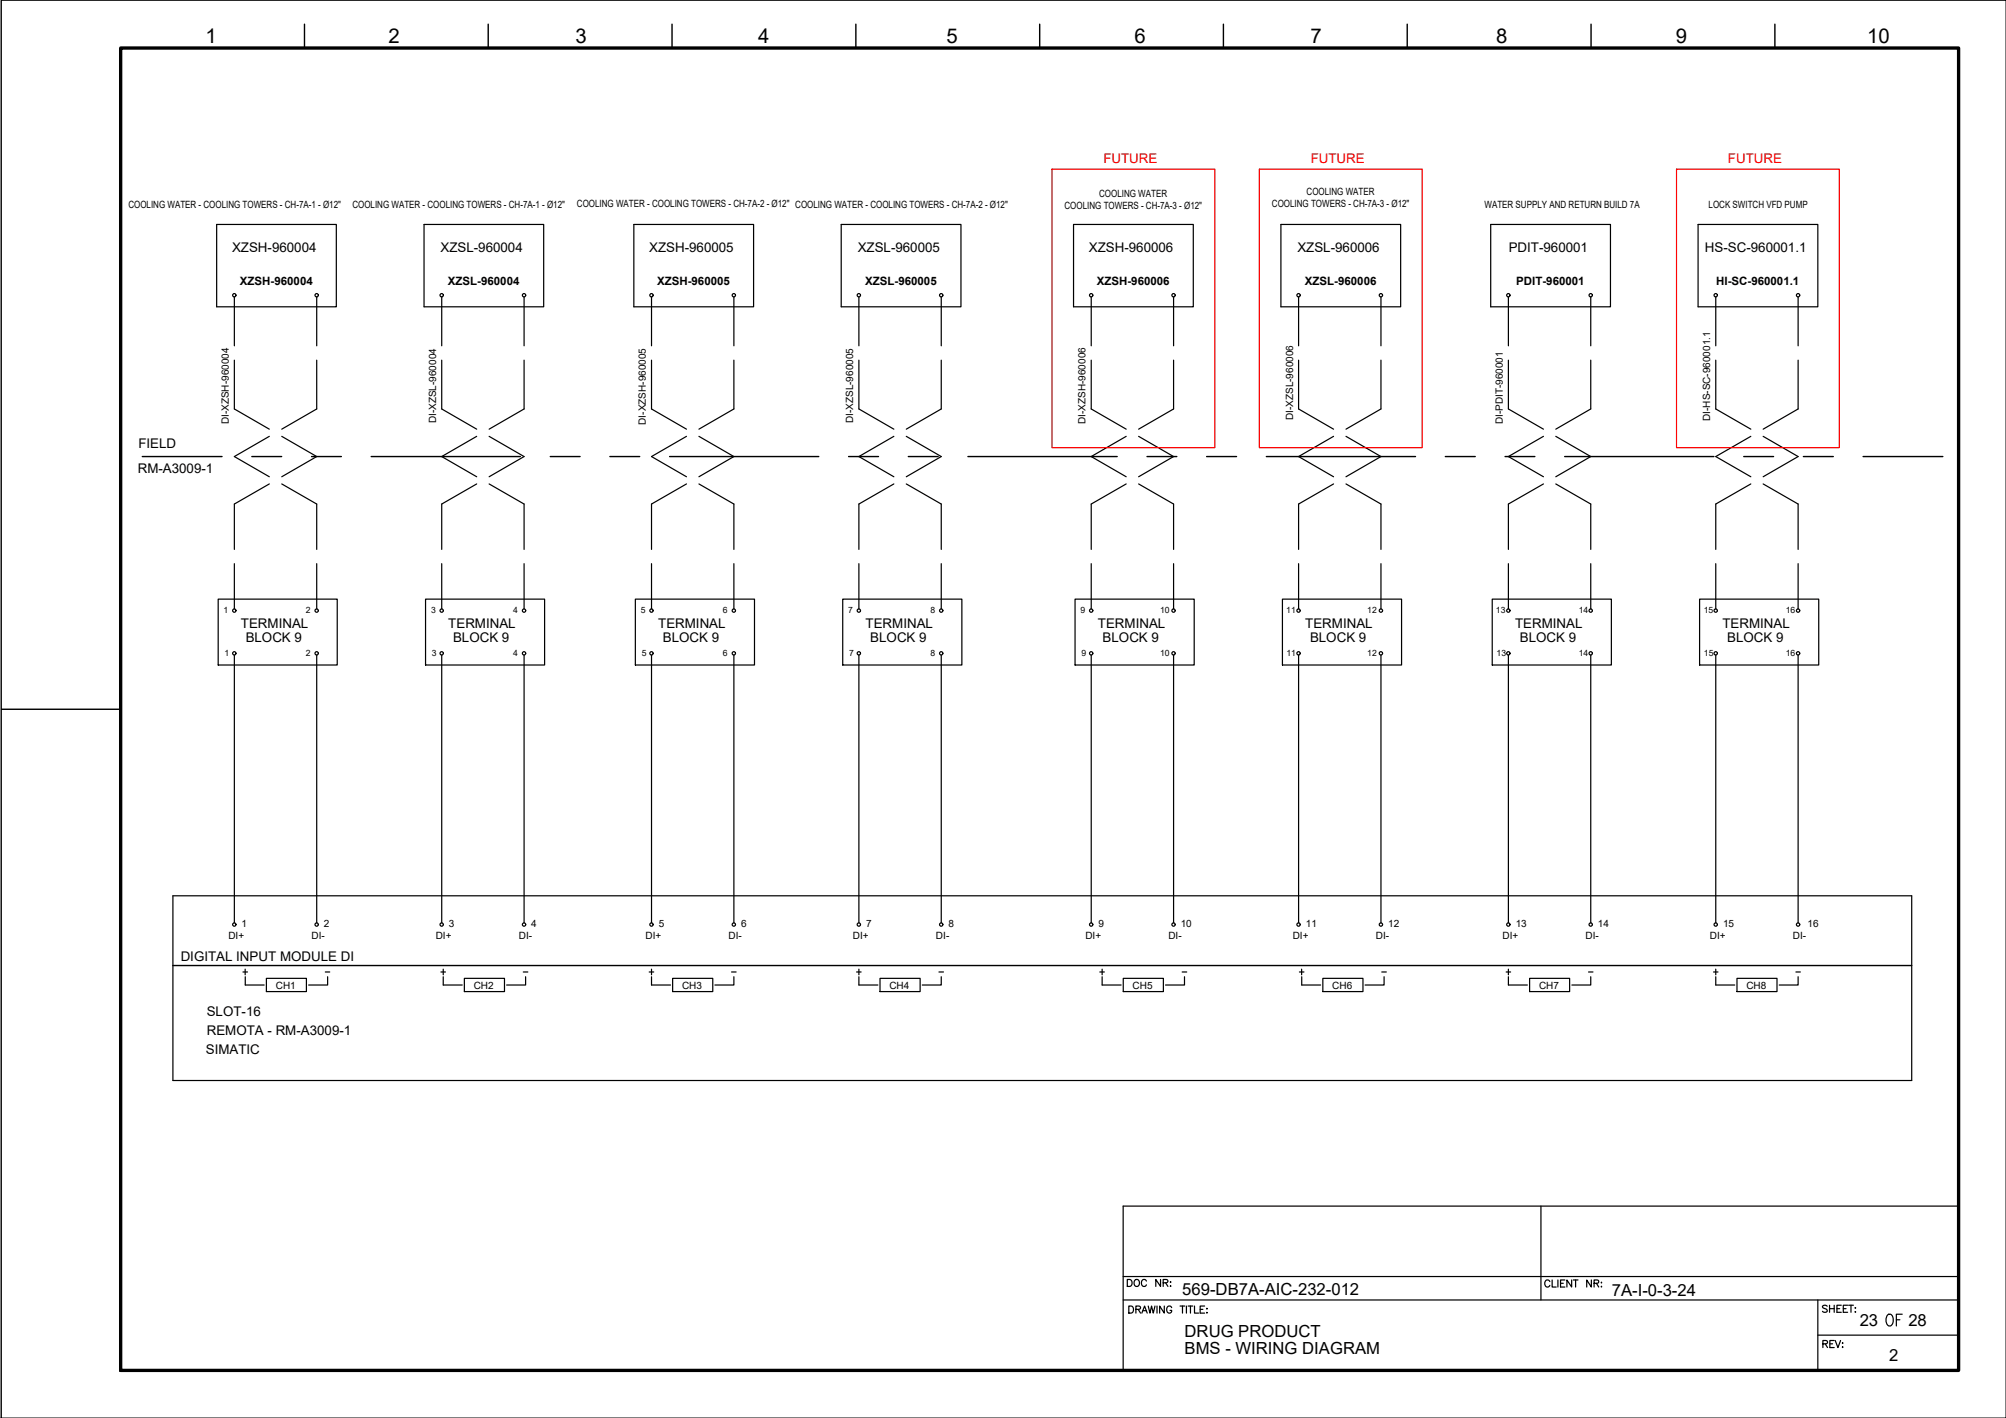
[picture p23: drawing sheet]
<svg xmlns="http://www.w3.org/2000/svg" width="420mm" height="297mm" viewBox="0 0 420 297" stroke-linecap="round" stroke-linejoin="round" font-family="sans-serif">
<defs><g id="words">
<text font-size="5.7" x="394.1" y="279">OF</text>
<text font-size="4.4" x="235.3" y="270.6">DOC NR:</text>
<g font-size="4.3">
<text x="43.1" y="9">1</text>
<text x="81.4" y="9">2</text>
<text x="120.5" y="9">3</text>
<text x="158.8" y="9">4</text>
<text x="198.3" y="9">5</text>
<text x="237.6" y="9">6</text>
<text x="274.5" y="9">7</text>
<text x="313.4" y="9">8</text>
<text x="351" y="9">9</text>
<text x="391.1" y="9">10</text>
</g>
<g font-size="4">
<text x="135.1" y="205.3">+</text>
<text x="178.5" y="205.3">+</text>
<text x="229.3" y="205.3">+</text>
<text x="271.3" y="205.3">+</text>
</g>
<g font-size="3.5">
<text x="247.6" y="271.3">569-DB7A-AIC-232-012</text>
<text x="337.6" y="271.4">7A-I-0-3-24</text>
<text x="248.1" y="280.1">DRUG PRODUCT</text>
<text x="389.5" y="277.7">23</text>
<text x="399.7" y="277.7">28</text>
<text x="248.1" y="283.7">BMS - WIRING DIAGRAM</text>
<text x="395.7" y="285.1">2</text>
</g>
<g font-size="2.8" fill="#f00">
<text x="231.1" y="34.2">FUTURE</text>
<text x="274.5" y="34.2">FUTURE</text>
<text x="361.9" y="34.2">FUTURE</text>
</g>
<g font-size="2.8">
<text x="48.6" y="52.8">XZSH-960004</text>
<text x="92.3" y="52.8">XZSL-960004</text>
<text x="136" y="52.8">XZSH-960005</text>
<text x="179.6" y="52.8">XZSL-960005</text>
<text x="228.1" y="52.8">XZSH-960006</text>
<text x="271.7" y="52.8">XZSL-960006</text>
<text x="316" y="52.8">PDIT-960001</text>
<text x="357.1" y="52.8">HS-SC-960001.1</text>
<text x="29" y="93.9">FIELD</text>
<text x="28.9" y="99">RM-A3009-1</text>
<text x="50.5" y="131.6">TERMINAL</text>
<text x="93.9" y="131.6">TERMINAL</text>
<text x="137.9" y="131.6">TERMINAL</text>
<text x="181.3" y="131.6">TERMINAL</text>
<text x="230" y="131.6">TERMINAL</text>
<text x="273.4" y="131.6">TERMINAL</text>
<text x="317.3" y="131.6">TERMINAL</text>
<text x="360.8" y="131.6">TERMINAL</text>
<text x="51.5" y="134.5">BLOCK 9</text>
<text x="94.9" y="134.5">BLOCK 9</text>
<text x="138.9" y="134.5">BLOCK 9</text>
<text x="182.3" y="134.5">BLOCK 9</text>
<text x="230.9" y="134.5">BLOCK 9</text>
<text x="274.4" y="134.5">BLOCK 9</text>
<text x="318.3" y="134.5">BLOCK 9</text>
<text x="361.8" y="134.5">BLOCK 9</text>
<text x="37.8" y="201.4">DIGITAL INPUT MODULE DI</text>
<text x="43.3" y="212.8">SLOT-16</text>
<text x="43.1" y="220.8">SIMATIC</text>
<text x="43.3" y="216.9">REMOTA - RM-A3009-1</text>
</g>
<g font-size="2.6">
<text x="67.4" y="205">-</text>
<text x="108.7" y="205">-</text>
<text x="152.4" y="205">-</text>
<text x="195.8" y="205">-</text>
<text x="246.6" y="205">-</text>
<text x="288.6" y="205">-</text>
<text x="332" y="205">-</text>
<text x="375.4" y="205">-</text>
</g>
<g font-size="2.4">
<text x="50.2" y="59.8">XZSH-960004</text>
<text x="93.8" y="59.8">XZSL-960004</text>
<text x="137.6" y="59.8">XZSH-960005</text>
<text x="181.2" y="59.8">XZSL-960005</text>
<text x="229.7" y="59.8">XZSH-960006</text>
<text x="273.3" y="59.8">XZSL-960006</text>
<text x="317.6" y="59.8">PDIT-960001</text>
<text x="359.5" y="59.8">HI-SC-960001.1</text>
</g>
<g font-size="2.1">
<text x="230.2" y="41.2">COOLING WATER</text>
<text x="273.7" y="40.9">COOLING WATER</text>
<text x="26.9" y="43.7">COOLING WATER - COOLING TOWERS - CH-7A-1 - Ø12&quot;</text>
<text x="73.8" y="43.7">COOLING WATER - COOLING TOWERS - CH-7A-1 - Ø12&quot;</text>
<text x="120.8" y="43.3">COOLING WATER - COOLING TOWERS - CH-7A-2 - Ø12&quot; COOLING WATER - COOLING TOWERS - CH-7A-2 - Ø12&quot;</text>
<text x="223" y="43.8">COOLING TOWERS - CH-7A-3 - Ø12&quot;</text>
<text x="266.4" y="43.4">COOLING TOWERS - CH-7A-3 - Ø12&quot;</text>
<text x="310.9" y="43.7">WATER SUPPLY AND RETURN BUILD 7A</text>
<text x="357.9" y="43.7">LOCK SWITCH VFD PUMP</text>
<text x="47.9" y="88.9" transform="rotate(-90 47.9 88.9)">DI-XZSH-960004</text>
<text x="91.3" y="88.7" transform="rotate(-90 91.3 88.7)">DI-XZSL-960004</text>
<text x="135.3" y="89" transform="rotate(-90 135.3 89)">DI-XZSH-960005</text>
<text x="178.7" y="88.7" transform="rotate(-90 178.7 88.7)">DI-XZSL-960005</text>
<text x="227.4" y="88.8" transform="rotate(-90 227.4 88.8)">DI-XZSH-960006</text>
<text x="270.8" y="88" transform="rotate(-90 270.8 88)">DI-XZSL-960006</text>
<text x="314.8" y="88.9" transform="rotate(-90 314.8 88.9)">DI-PDIT-960001</text>
<text x="358.2" y="88.2" transform="rotate(-90 358.2 88.2)">DI-HS-SC-960001.1</text>
<text x="47.8" y="196.7">DI+</text>
<text x="50.6" y="194.1">1</text>
<text x="65.2" y="196.7">DI-</text>
<text x="67.8" y="194.1">2</text>
<text x="91.3" y="196.7">DI+</text>
<text x="94" y="194.1">3</text>
<text x="108.7" y="196.7">DI-</text>
<text x="111.3" y="194.1">4</text>
<text x="135.2" y="196.7">DI+</text>
<text x="138" y="194.1">5</text>
<text x="152.6" y="196.7">DI-</text>
<text x="155.2" y="194.1">6</text>
<text x="178.6" y="196.7">DI+</text>
<text x="181.4" y="194.1">7</text>
<text x="196" y="196.7">DI-</text>
<text x="198.6" y="194.1">8</text>
<text x="227.3" y="196.7">DI+</text>
<text x="230.1" y="194.1">9</text>
<text x="244.7" y="196.7">DI-</text>
<text x="247.3" y="194.1">10</text>
<text x="270.8" y="196.7">DI+</text>
<text x="273.5" y="194.1">11</text>
<text x="288.2" y="196.7">DI-</text>
<text x="290.7" y="194.1">12</text>
<text x="314.7" y="196.7">DI+</text>
<text x="317.5" y="194.1">13</text>
<text x="332.1" y="196.7">DI-</text>
<text x="334.7" y="194.1">14</text>
<text x="358.1" y="196.7">DI+</text>
<text x="360.9" y="194.1">15</text>
<text x="375.5" y="196.7">DI-</text>
<text x="378.6" y="194.1">16</text>
<text x="57.8" y="207.1">CH1</text>
<text x="99.2" y="207.1">CH2</text>
<text x="142.9" y="207.1">CH3</text>
<text x="186.3" y="207.1">CH4</text>
<text x="237.2" y="207.1">CH5</text>
<text x="279" y="207.1">CH6</text>
<text x="322.3" y="207.1">CH7</text>
<text x="365.8" y="207.1">CH8</text>
</g>
<g font-size="1.8">
<text x="46.8" y="128.5">1</text>
<text x="64" y="128.5">2</text>
<text x="90.3" y="128.5">3</text>
<text x="107.5" y="128.5">4</text>
<text x="134.2" y="128.5">5</text>
<text x="151.4" y="128.5">6</text>
<text x="177.7" y="128.5">7</text>
<text x="194.9" y="128.5">8</text>
<text x="226.3" y="128.5">9</text>
<text x="243" y="128.5">10</text>
<text x="269.4" y="128.5">11</text>
<text x="286.4" y="128.5">12</text>
<text x="313.3" y="128.5">13</text>
<text x="330.7" y="128.5">14</text>
<text x="356.8" y="128.5">15</text>
<text x="374" y="128.5">16</text>
<text x="47" y="137.3">1</text>
<text x="64" y="137.4">2</text>
<text x="90.5" y="137.3">3</text>
<text x="107.5" y="137.4">4</text>
<text x="134.4" y="137.3">5</text>
<text x="151.4" y="137.4">6</text>
<text x="177.8" y="137.3">7</text>
<text x="194.9" y="137.4">8</text>
<text x="226.5" y="137.3">9</text>
<text x="243" y="137.4">10</text>
<text x="269.4" y="137.3">11</text>
<text x="286.4" y="137.4">12</text>
<text x="313.5" y="137.3">13</text>
<text x="330.7" y="137.4">14</text>
<text x="356.9" y="137.3">15</text>
<text x="374" y="137.4">16</text>
</g>
</g></defs>
<!-- layer: G-TTLB-TTLB -->
<path d="M25.3 10.1h384.9v277h-384.9z" fill="none" stroke="#000" stroke-width=".7"/>
<!-- layer: G-TTLB-OTLN -->
<path d="M.3 .1v296.9" fill="none" stroke="#000" stroke-width=".21"/>
<!-- layer: G-TTLB-INDX -->
<path d="M63.8 5.1v5M102.3 5.1v5M140.8 5.1v5M179.3 5.1v5M217.8 5.1v5M256.2 5.1v5M294.7 5.1v5M333.2 5.1v5M371.8 5.1v5M.3 148.6h25" fill="none" stroke="#000" stroke-width=".3"/>
<!-- layer: LGSP IA4$0$LG_PLOT -->
<path d="M322.7 252.7v19.6M235.2 267.4h175M235.2 272.3h175M380.7 279.7h29.5M380.7 272.3v14.8M235.2 287.1h175" fill="none" stroke="#000" stroke-width=".25"/>
<!-- layer: LG_PLOT -->
<g fill="none" stroke="#000" stroke-width=".25">
<path d="M410.2 252.7h-175v34.4M236.4 273.6h.5a.79 .79 0 0 1 .5 .7 .79 .79 0 0 1-.5 .8h-.5zM237.9 274.3l.8-.1 .2-.2-.1-.3-.9-.1v1.5M238.4 274.3l.5 .8M239.2 275.1l.5-1.5 .6 1.5M239.4 274.6h.7M240.5 273.6l.4 1.5 .3-1.5 .4 1.5 .3-1.5M242.3 273.6v1.5M243.9 273.6v1.5l-1-1.5v1.5M245.4 273.9a.54 .54 0 0 0-.6-.3 .54 .54 0 0 0-.4 .5v.4a.52 .52 0 0 0 .5 .6 .52 .52 0 0 0 .5-.6h-.3M247.2 273.6h1M247.7 273.6v1.5"/>
<path d="M248.5 273.6v1.5M248.9 273.6h.9M249.3 273.6v1.5M250.2 273.6v1.5h.8M251.4 274.3h.5M252.3 273.6h-.9v1.5h.9M252.7 274.1h.2zM252.7 275h.2zM324.6 268.5a.55 .55 0 0 0-.6-.4 .55 .55 0 0 0-.4 .6v.3a.54 .54 0 0 0 .4 .6 .54 .54 0 0 0 .6-.4M325.1 268.1v1.5h.8M326.3 268.1v1.5M326.9 268.8h.5"/>
<path d="M327.8 268.1h-.9v1.5h.9M329.2 268.1v1.5l-1-1.5v1.5M329.5 268.1h1M330 268.1v1.5M333.3 268.1v1.5l-1-1.5v1.5M333.9 268.8h.8l.1-.5-.9-.2v1.5M334.4 268.8l.5 .8M335.4 269.5h.1zM335.4 268.6v.2zM382.7 273.6a.56 .56 0 0 0-.5-.2 .56 .56 0 0 0-.5 .4l1 .7v.2l-.3 .2-.7-.2M383.2 273.4v1.5M383.2 274.1h1"/>
<path d="M384.2 273.4v1.5M384.7 274.1h.6M385.7 273.4h-1v1.5h1M386.1 274.1h.6M387 273.4h-.9v1.5h.9M387.2 273.4h1M387.7 273.4v1.5M388.5 274h.2zM388.6 274.8v.1zM381.8 281.5l.8-.1 .2-.2-.1-.2-.9-.2v1.5M382.3 281.5l.5 .8M383.3 281.5h.5"/>
<path d="M384.2 280.8h-.9v1.5h.9M384.4 280.8l.6 1.5 .5-1.5M385.9 282.2h.1zM385.9 281.3v.1z"/>
</g>
<!-- layer: I_LIMIT_LINE -->
<g fill="none" stroke="#000" stroke-width=".3">
<path d="M29.8 95.6h16.7M52.7 95.6h6.3M65.3 95.6h6.2M77.7 95.6h31.3M115.3 95.6h6.2M127.7 95.6h6.3M140.3 95.6h31.2M177.7 95.6h6.3M190.2 95.6h6.3M202.7 95.6h31.3M240.2 95.6h6.3M252.7 95.6h6.3"/>
<path d="M265.2 95.6h31.3M302.7 95.6h6.3M315.2 95.6h6.3M327.7 95.6h31.3M365.2 95.6h6.3M377.7 95.6h6.3M390.2 95.6h16.7"/>
</g>
<!-- layer: I_DATA -->
<g fill="none" stroke="#000" stroke-width=".25">
<path d="M45.4 47h25v17.3h-25zM88.8 47h25.1v17.3h-25.1zM132.8 47h25v17.3h-25zM176.2 47h25.1v17.3h-25.1zM224.9 47h25v17.3h-25zM268.3 47h25.1v17.3h-25.1zM312.2 47h25.1v17.3h-25.1zM355.7 47h25v17.3h-25zM45.7 125.5h24.9v13.8h-24.9zM89.1 125.5h25v13.8h-25zM133.1 125.5h24.9v13.8h-24.9zM176.5 125.5h25v13.8h-25z"/>
<path d="M225.2 125.5h24.9v13.8h-24.9zM268.6 125.5h25v13.8h-25zM312.5 125.5h25v13.8h-25zM356 125.5h24.9v13.8h-24.9zM400.4 187.6h-364.2v38.7h364.2M36.2 202.3h364.2M50.9 203.6h.9M51.4 203v1.2M51.4 204.6v1.7h3.9M55.8 204.9h8.4v2.8h-8.4zM68.6 204.6v1.7h-4M92.4 203.6h.9"/>
<path d="M92.8 204.6v1.7h4M92.8 203v1.2M97.3 204.9h8.4v2.8h-8.4zM110.1 204.6v1.7h-4M136.5 206.3h3.9M140.9 204.9h8.4v2.8h-8.4zM153.7 204.6v1.7h-4M179.9 206.3h4M184.3 204.9h8.4v2.8h-8.4zM197.1 204.6v1.7h-3.9M230.8 206.3h4M235.3 204.9h8.4v2.8h-8.4z"/>
<path d="M248.1 204.6v1.7h-4M272.6 206.3h4M277.1 204.9h8.4v2.8h-8.4zM289.9 204.6v1.7h-4M315.5 203.6h.9M315.9 204.6v1.7h4M315.9 203v1.2M320.4 204.9h8.4v2.8h-8.4zM333.2 204.6v1.7h-4M358.9 203.6h.9M359.4 204.6v1.7h3.9M359.4 203v1.2"/>
<path d="M363.8 204.9h8.4v2.8h-8.4zM376.6 204.6v1.7h-3.9"/>
<circle cx="49.1" cy="61.8" r=".35"/>
<circle cx="66.3" cy="61.8" r=".35"/>
<circle cx="92.5" cy="61.8" r=".35"/>
<circle cx="109.8" cy="61.8" r=".35"/>
<circle cx="136.5" cy="61.8" r=".35"/>
<circle cx="153.7" cy="61.8" r=".35"/>
<circle cx="179.9" cy="61.8" r=".35"/>
<circle cx="197.1" cy="61.8" r=".35"/>
<circle cx="228.5" cy="61.8" r=".35"/>
<circle cx="245.8" cy="61.8" r=".35"/>
<circle cx="272" cy="61.8" r=".35"/>
<circle cx="289.2" cy="61.8" r=".35"/>
<circle cx="315.9" cy="61.8" r=".35"/>
<circle cx="333.2" cy="61.8" r=".35"/>
<circle cx="359.4" cy="61.8" r=".35"/>
<circle cx="376.6" cy="61.8" r=".35"/>
<circle cx="49.1" cy="127.9" r=".35"/>
<circle cx="49.1" cy="136.9" r=".35"/>
<circle cx="66.3" cy="136.9" r=".35"/>
<circle cx="66.3" cy="127.9" r=".35"/>
<circle cx="92.5" cy="127.9" r=".35"/>
<circle cx="92.5" cy="136.9" r=".35"/>
<circle cx="109.8" cy="136.9" r=".35"/>
<circle cx="109.8" cy="127.9" r=".35"/>
<circle cx="136.5" cy="136.9" r=".35"/>
<circle cx="136.5" cy="127.9" r=".35"/>
<circle cx="153.7" cy="136.9" r=".35"/>
<circle cx="153.7" cy="127.9" r=".35"/>
<circle cx="179.9" cy="127.9" r=".35"/>
<circle cx="179.9" cy="136.9" r=".35"/>
<circle cx="197.1" cy="136.9" r=".35"/>
<circle cx="197.1" cy="127.9" r=".35"/>
<circle cx="228.5" cy="136.9" r=".35"/>
<circle cx="228.5" cy="127.9" r=".35"/>
<circle cx="245.8" cy="136.9" r=".35"/>
<circle cx="245.8" cy="127.9" r=".35"/>
<circle cx="272" cy="136.9" r=".35"/>
<circle cx="272" cy="127.9" r=".35"/>
<circle cx="289.2" cy="127.9" r=".35"/>
<circle cx="289.2" cy="136.9" r=".35"/>
<circle cx="315.9" cy="136.9" r=".35"/>
<circle cx="315.9" cy="127.9" r=".35"/>
<circle cx="333.2" cy="136.9" r=".35"/>
<circle cx="333.2" cy="127.9" r=".35"/>
<circle cx="359.4" cy="127.9" r=".35"/>
<circle cx="359.4" cy="136.9" r=".35"/>
<circle cx="376.6" cy="136.9" r=".35"/>
<circle cx="376.6" cy="127.9" r=".35"/>
<circle cx="49.1" cy="193.7" r=".35"/>
<circle cx="66.3" cy="193.7" r=".35"/>
<circle cx="92.5" cy="193.7" r=".35"/>
<circle cx="109.8" cy="193.7" r=".35"/>
<circle cx="136.5" cy="193.7" r=".35"/>
<circle cx="153.7" cy="193.7" r=".35"/>
<circle cx="179.9" cy="193.7" r=".35"/>
<circle cx="197.1" cy="193.7" r=".35"/>
<circle cx="228.5" cy="193.7" r=".35"/>
<circle cx="245.8" cy="193.7" r=".35"/>
<circle cx="272" cy="193.7" r=".35"/>
<circle cx="289.2" cy="193.7" r=".35"/>
<circle cx="315.9" cy="193.7" r=".35"/>
<circle cx="333.2" cy="193.7" r=".35"/>
<circle cx="359.4" cy="193.7" r=".35"/>
<circle cx="376.6" cy="193.7" r=".35"/>
</g>
<!-- layer: 0 -->
<path d="M400.4 187.6v38.7" fill="none" stroke="#000" stroke-width=".25"/>
<!-- layer: I_TABS -->
<g fill="none" stroke="#000" stroke-width=".25">
<path d="M49.1 62.2v10.2M49.1 75.4v10.3l7.3 4.2M66.3 62.2v10.2M66.3 75.4v10.3l-7.3 4.2M92.5 62.2v10.2M92.5 75.4v10.3l7.3 4.2M109.8 62.2v10.2M109.8 75.4v10.3l-7.4 4.2M136.5 62.2v10.2M136.5 75.4v10.3l7.3 4.2M153.7 62.2v10.2M153.7 75.4v10.3l-7.3 4.2"/>
<path d="M179.9 62.2v10.2M179.9 75.4v10.3l7.3 4.2M197.1 62.2v10.2M197.1 75.4v10.3l-7.3 4.2M228.6 62.2v10.2M228.6 75.4v10.3l7.3 4.2M245.8 62.2v10.2M245.8 75.4v10.3l-7.3 4.2M272 62.2v10.2M272 75.4v10.3l7.3 4.2M289.2 62.2v10.2M289.2 75.4v10.3l-7.3 4.2"/>
<path d="M315.9 62.2v10.2M315.9 75.4v10.3l7.4 4.2M333.2 62.2v10.2M333.2 75.4v10.3l-7.3 4.2M359.4 62.2v10.2M359.4 75.4v10.3l7.3 4.2M376.6 62.2v10.2M376.6 75.4v10.3l-7.3 4.2M56.4 91.4l-7.3 4.2 7.3 4.3M59 91.4l7.3 4.2-7.3 4.3M99.8 91.4l-7.3 4.2 7.3 4.3M102.4 91.4l7.4 4.2-7.4 4.3"/>
<path d="M143.8 91.4l-7.3 4.2 7.3 4.3M146.4 91.4l7.3 4.2-7.3 4.3M187.2 91.4l-7.3 4.2 7.3 4.3M189.8 91.4l7.3 4.2-7.3 4.3M235.9 91.4l-7.3 4.2 7.3 4.3M238.5 91.4l7.3 4.2-7.3 4.3M279.3 91.4l-7.3 4.2 7.3 4.3M281.9 91.4l7.3 4.2-7.3 4.3M323.3 91.4l-7.4 4.2 7.4 4.3M325.9 91.4l7.3 4.2-7.3 4.3M366.7 91.4l-7.3 4.2 7.3 4.3M369.3 91.4l7.3 4.2-7.3 4.3"/>
<path d="M49.1 118.1v9.5M56.4 101.4l-7.3 4.2v9.5M59 101.4l7.3 4.2v9.5M66.3 118.1v9.5M92.5 118.1v9.5M99.8 101.4l-7.3 4.2v9.5M102.4 101.4l7.4 4.2v9.5M109.8 118.1v9.5M136.5 118.1v9.5M143.8 101.4l-7.3 4.2v9.5M146.4 101.4l7.3 4.2v9.5M153.7 118.1v9.5"/>
<path d="M179.9 118.1v9.5M187.2 101.4l-7.3 4.2v9.5M189.8 101.4l7.3 4.2v9.5M197.1 118.1v9.5M228.6 118.1v9.5M235.9 101.4l-7.3 4.2v9.5M238.5 101.4l7.3 4.2v9.5M245.8 118.1v9.5M272 118.1v9.5M279.3 101.4l-7.3 4.2v9.5M281.9 101.4l7.3 4.2v9.5M289.2 118.1v9.5"/>
<path d="M315.9 118.1v9.5M323.3 101.4l-7.4 4.2v9.5M325.9 101.4l7.3 4.2v9.5M333.2 118.1v9.5M359.4 118.1v9.5M366.7 101.4l-7.3 4.2v9.5M369.3 101.4l7.3 4.2v9.5M376.6 118.1v9.5M49.1 137.2v56.1M66.3 137.2v56.1M92.5 137.2v56.1M109.8 137.2v56.1"/>
<path d="M136.5 137.2v56.1M153.7 137.2v56.1M179.9 137.2v56.1M197.1 137.2v56.1M228.6 137.2v56.1M245.8 137.2v56.1M272 137.2v56.1M289.2 137.2v56.1M315.9 137.2v56.1M333.2 137.2v56.1M359.4 137.2v56.1M376.6 137.2v56.1"/>
</g>
<!-- layer: FUTURE -->
<path d="M220.3 35.4h34.1v58.4h-34.1zM263.8 35.4h34.1v58.4h-34.1zM351.2 35.4h34.1v58.4h-34.1z" fill="none" stroke="#f00" stroke-width=".25"/>
<!-- layer: 0 -->
<path d="M.2 .1h420v296.9h-420z" fill="none" stroke="#000" stroke-width=".21"/>
<use href="#words"/>
</svg>
